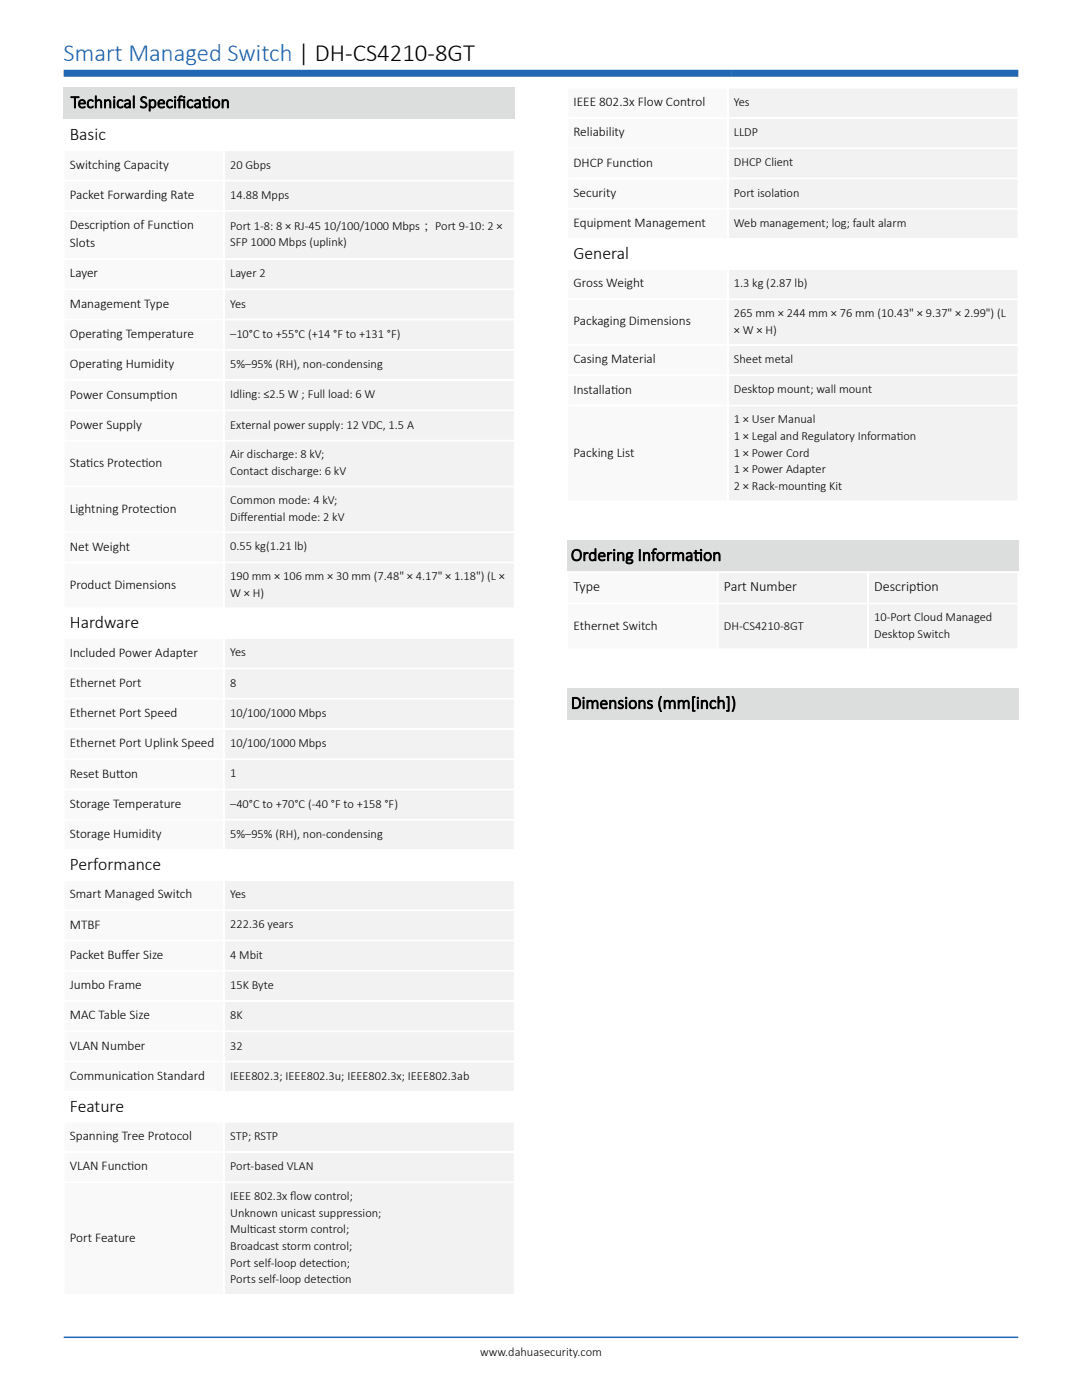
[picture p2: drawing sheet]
<svg xmlns="http://www.w3.org/2000/svg" width="216mm" height="279mm" viewBox="0 0 216 279" stroke-linecap="round" stroke-linejoin="round" font-family="sans-serif">
<defs><g id="words">
<text font-size="4.9" fill="#2068b3" x="12.7" y="12.2">Smart Managed Switch | DH-CS4210-8GT</text>
<g font-size="3.5">
<text x="14.1" y="21.5">Technical Specif</text>
<text x="35.3" y="21.5">icat</text>
<text x="40.3" y="21.5">ion</text>
<text x="13.9" y="28">Basic</text>
<text x="114.4" y="51.7">General</text>
<text x="113.9" y="111.9">Ordering Informat</text>
<text x="138.4" y="111.9">ion</text>
<text x="13.9" y="125.4">Hardware</text>
<text x="113.9" y="141.4">Dimensions (mm[inch])</text>
<text x="13.9" y="173.6">Performance</text>
<text x="13.9" y="221.9">Feature</text>
</g>
<g font-size="2.8">
<text x="114.4" y="118">Type</text>
<text x="144.4" y="118">Part Number</text>
<text x="174.4" y="118">Descript</text>
<text x="182.9" y="118">ion</text>
</g>
<g font-size="2.6">
<text x="114.4" y="21.2">IEEE 802.3x Flow Control</text>
<text x="114.4" y="27.2">Reliability</text>
<text x="13.9" y="33.7">Switching Capacity</text>
<text x="114.4" y="33.3">DHCP Funct</text>
<text x="126.1" y="33.3">ion</text>
<text x="13.9" y="39.7">Packet Forwarding Rate</text>
<text x="114.4" y="39.3">Security</text>
<text x="13.9" y="45.8">Descript</text>
<text x="21.9" y="45.8">ion of Funct</text>
<text x="34.5" y="45.8">ion</text>
<text x="114.4" y="45.3">Equipment Management</text>
<text x="13.9" y="49.3">Slots</text>
<text x="13.9" y="55.4">Layer</text>
<text x="114.4" y="57.4">Gross Weight</text>
<text x="13.9" y="61.4">Management Type</text>
<text x="114.4" y="64.9">Packaging Dimensions</text>
<text x="13.9" y="67.5">Operat</text>
<text x="20.5" y="67.5">ing Temperature</text>
<text x="13.9" y="73.5">Operat</text>
<text x="20.5" y="73.5">ing Humidity</text>
<text x="114.4" y="72.5">Casing Material</text>
<text x="13.9" y="79.5">Power Consumpt</text>
<text x="31.3" y="79.5">ion</text>
<text x="114.4" y="78.6">Installat</text>
<text x="121.9" y="78.6">ion</text>
<text x="13.9" y="85.6">Power Supply</text>
<text x="13.9" y="93.2">Stat</text>
<text x="17.2" y="93.2">ics Protect</text>
<text x="28.2" y="93.2">ion</text>
<text x="114.4" y="91.2">Packing List</text>
<text x="13.9" y="102.3">Lightning Protect</text>
<text x="31.1" y="102.3">ion</text>
<text x="13.9" y="109.9">Net Weight</text>
<text x="13.9" y="117.5">Product Dimensions</text>
<text x="114.4" y="125.7">Ethernet Switch</text>
<text x="13.9" y="131">Included Power Adapter</text>
<text x="13.9" y="137.1">Ethernet Port</text>
<text x="13.9" y="143.1">Ethernet Port Speed</text>
<text x="13.9" y="149.2">Ethernet Port Uplink Speed</text>
<text x="13.9" y="155.2">Reset But</text>
<text x="23.2" y="155.2">ton</text>
<text x="13.9" y="161.2">Storage Temperature</text>
<text x="13.9" y="167.3">Storage Humidity</text>
<text x="13.9" y="179.3">Smart Managed Switch</text>
<text x="13.9" y="185.3">MTBF</text>
<text x="13.9" y="191.4">Packet Buf</text>
<text x="24.2" y="191.4">fer Size</text>
<text x="13.9" y="197.4">Jumbo Frame</text>
<text x="13.9" y="203.5">MAC Table Size</text>
<text x="13.9" y="209.5">VLAN Number</text>
<text x="13.9" y="215.5">Communicat</text>
<text x="26.6" y="215.5">ion Standard</text>
<text x="13.9" y="227.5">Spanning Tree Protocol</text>
<text x="13.9" y="233.6">VLAN Funct</text>
<text x="25.4" y="233.6">ion</text>
<text x="13.9" y="247.8">Port Feature</text>
</g>
<g font-size="2.5">
<text x="146.4" y="21.1">Yes</text>
<text x="146.4" y="27.2">LLDP</text>
<text x="45.9" y="33.6">20 Gbps</text>
<text x="146.4" y="33.2">DHCP Client</text>
<text x="45.9" y="39.7">14.88 Mpps</text>
<text x="146.4" y="39.3">Port isolat</text>
<text x="155.6" y="39.3">ion</text>
<text x="45.9" y="45.8">Port 1-8: 8 × RJ-45 10/100/1000 Mbps； Port 9-10: 2 ×</text>
<text x="146.4" y="45.3">Web management; log; fault alarm</text>
<text x="45.9" y="49.2">SFP 1000 Mbps (uplink)</text>
<text x="45.9" y="55.3">Layer 2</text>
<text x="146.4" y="57.3">1.3 kg (2.87 lb)</text>
<text x="45.9" y="61.4">Yes</text>
<text x="146.4" y="63.2">265 mm × 244 mm × 76 mm (10.43&quot; × 9.37&quot; × 2.99&quot;) (L</text>
<text x="45.9" y="67.4">–10°C to +55°C (+14 °F to +131 °F)</text>
<text x="146.4" y="66.6">× W × H)</text>
<text x="45.9" y="73.5">5%–95% (RH), non-condensing</text>
<text x="146.4" y="72.5">Sheet metal</text>
<text x="45.9" y="79.5">Idling: ≤2.5 W ; Full load: 6 W</text>
<text x="146.4" y="78.5">Desktop mount; wall mount</text>
<text x="45.9" y="85.5">External power supply: 12 VDC, 1.5 A</text>
<text x="146.4" y="84.5">1 × User Manual</text>
<text x="146.4" y="87.8">1 × Legal and Regulatory Informat</text>
<text x="178.9" y="87.8">ion</text>
<text x="45.9" y="91.5">Air discharge: 8 kV;</text>
<text x="45.9" y="94.8">Contact discharge: 6 kV</text>
<text x="146.4" y="91.1">1 × Power Cord</text>
<text x="146.4" y="94.5">1 × Power Adapter</text>
<text x="45.9" y="100.6">Common mode: 4 kV;</text>
<text x="146.4" y="97.8">2 × Rack-mount</text>
<text x="161.1" y="97.8">ing Kit</text>
<text x="45.9" y="103.9">Dif</text>
<text x="48" y="103.9">ferent</text>
<text x="53.9" y="103.9">ial mode: 2 kV</text>
<text x="45.9" y="109.9">0.55 kg(1.21 lb)</text>
<text x="45.9" y="115.8">190 mm × 106 mm × 30 mm (7.48&quot; × 4.17&quot; × 1.18&quot;) (L ×</text>
<text x="45.9" y="119.1">W × H)</text>
<text x="144.4" y="125.6">DH-CS4210-8GT</text>
<text x="174.4" y="124">10-Port Cloud Managed</text>
<text x="45.9" y="131">Yes</text>
<text x="174.4" y="127.3">Desktop Switch</text>
<text x="45.9" y="137">8</text>
<text x="45.9" y="143.1">10/100/1000 Mbps</text>
<text x="45.9" y="149.1">10/100/1000 Mbps</text>
<text x="45.9" y="155.2">1</text>
<text x="45.9" y="161.2">–40°C to +70°C (-40 °F to +158 °F)</text>
<text x="45.9" y="167.2">5%–95% (RH), non-condensing</text>
<text x="45.9" y="179.3">Yes</text>
<text x="45.9" y="185.3">222.36 years</text>
<text x="45.9" y="191.3">4 Mbit</text>
<text x="45.9" y="197.4">15K Byte</text>
<text x="45.9" y="203.4">8K</text>
<text x="45.9" y="209.5">32</text>
<text x="45.9" y="215.5">IEEE802.3; IEEE802.3u; IEEE802.3x; IEEE802.3ab</text>
<text x="45.9" y="227.5">STP; RSTP</text>
<text x="45.9" y="233.5">Port-based VLAN</text>
<text x="45.9" y="239.5">IEEE 802.3x f</text>
<text x="57.9" y="239.5">low control;</text>
<text x="45.9" y="242.8">Unknown unicast suppression;</text>
<text x="45.9" y="246.1">Mult</text>
<text x="45.9" y="249.5">Broadcast storm control;</text>
<text x="49.8" y="246.1">icast storm control;</text>
<text x="45.9" y="252.8">Port self-loop detect</text>
<text x="45.9" y="256.1">Ports self-loop detect</text>
<text x="65.3" y="252.8">ion;</text>
<text x="66.2" y="256.1">ion</text>
<text x="95.8" y="270.5">www.dahuasecurity.com</text>
</g>
</g></defs>
<path d="M12.7 17.5h90v6.3h-90z" fill-rule="evenodd" fill="#dcdddd"/>
<path d="M12.9 30.2h31.6v5.7h-31.6z" fill-rule="evenodd" fill="#f9f9f9"/>
<path d="M44.9 30.2h57.6v5.7h-57.6z" fill-rule="evenodd" fill="#f2f2f2"/>
<path d="M12.9 36.2h31.6v5.7h-31.6z" fill-rule="evenodd" fill="#f9f9f9"/>
<path d="M44.9 36.2h57.6v5.7h-57.6z" fill-rule="evenodd" fill="#f2f2f2"/>
<path d="M12.9 42.3h31.6v9.2h-31.6z" fill-rule="evenodd" fill="#f9f9f9"/>
<path d="M44.9 42.3h57.6v9.2h-57.6z" fill-rule="evenodd" fill="#f2f2f2"/>
<path d="M12.9 51.9h31.6v5.7h-31.6z" fill-rule="evenodd" fill="#f9f9f9"/>
<path d="M44.9 51.9h57.6v5.7h-57.6z" fill-rule="evenodd" fill="#f2f2f2"/>
<path d="M12.9 57.9h31.6v5.7h-31.6z" fill-rule="evenodd" fill="#f9f9f9"/>
<path d="M44.9 57.9h57.6v5.7h-57.6z" fill-rule="evenodd" fill="#f2f2f2"/>
<path d="M12.9 64h31.6v5.6h-31.6z" fill-rule="evenodd" fill="#f9f9f9"/>
<path d="M44.9 64h57.6v5.6h-57.6z" fill-rule="evenodd" fill="#f2f2f2"/>
<path d="M12.9 70h31.6v5.7h-31.6z" fill-rule="evenodd" fill="#f9f9f9"/>
<path d="M44.9 70h57.6v5.7h-57.6z" fill-rule="evenodd" fill="#f2f2f2"/>
<path d="M12.9 76h31.6v5.7h-31.6z" fill-rule="evenodd" fill="#f9f9f9"/>
<path d="M44.9 76h57.6v5.7h-57.6z" fill-rule="evenodd" fill="#f2f2f2"/>
<path d="M12.9 82.1h31.6v5.7h-31.6z" fill-rule="evenodd" fill="#f9f9f9"/>
<path d="M44.9 82.1h57.6v5.7h-57.6z" fill-rule="evenodd" fill="#f2f2f2"/>
<path d="M12.9 88.1h31.6v8.8h-31.6z" fill-rule="evenodd" fill="#f9f9f9"/>
<path d="M44.9 88.1h57.6v8.8h-57.6z" fill-rule="evenodd" fill="#f2f2f2"/>
<path d="M12.9 97.3h31.6v8.7h-31.6z" fill-rule="evenodd" fill="#f9f9f9"/>
<path d="M44.9 97.3h57.6v8.7h-57.6z" fill-rule="evenodd" fill="#f2f2f2"/>
<path d="M12.9 106.4h31.6v5.7h-31.6z" fill-rule="evenodd" fill="#f9f9f9"/>
<path d="M44.9 106.4h57.6v5.7h-57.6z" fill-rule="evenodd" fill="#f2f2f2"/>
<path d="M12.9 112.4h31.6v8.8h-31.6z" fill-rule="evenodd" fill="#f9f9f9"/>
<path d="M44.9 112.4h57.6v8.8h-57.6z" fill-rule="evenodd" fill="#f2f2f2"/>
<g fill="none" stroke="#fff" stroke-width=".35">
<path d="M12.5 36h90.4M12.5 30h90.4M12.7 29.8v91.8M44.7 29.8v91.8M102.7 29.8v91.8M12.5 42.1h90.4M12.5 51.7h90.4M12.5 57.7h90.4M12.5 63.8h90.4M12.5 69.8h90.4M12.5 75.9h90.4M12.5 81.9h90.4"/>
<path d="M12.5 87.9h90.4M12.5 97.1h90.4M12.5 106.2h90.4M12.5 112.3h90.4M12.5 121.4h90.4"/>
</g>
<path d="M12.9 127.5h31.6v5.7h-31.6z" fill-rule="evenodd" fill="#f9f9f9"/>
<path d="M44.9 127.5h57.6v5.7h-57.6z" fill-rule="evenodd" fill="#f2f2f2"/>
<path d="M12.9 133.6h31.6v5.7h-31.6z" fill-rule="evenodd" fill="#f9f9f9"/>
<path d="M44.9 133.6h57.6v5.7h-57.6z" fill-rule="evenodd" fill="#f2f2f2"/>
<path d="M12.9 139.6h31.6v5.7h-31.6z" fill-rule="evenodd" fill="#f9f9f9"/>
<path d="M44.9 139.6h57.6v5.7h-57.6z" fill-rule="evenodd" fill="#f2f2f2"/>
<path d="M12.9 145.7h31.6v5.6h-31.6z" fill-rule="evenodd" fill="#f9f9f9"/>
<path d="M44.9 145.7h57.6v5.6h-57.6z" fill-rule="evenodd" fill="#f2f2f2"/>
<path d="M12.9 151.7h31.6v5.7h-31.6z" fill-rule="evenodd" fill="#f9f9f9"/>
<path d="M44.9 151.7h57.6v5.7h-57.6z" fill-rule="evenodd" fill="#f2f2f2"/>
<path d="M12.9 157.7h31.6v5.7h-31.6z" fill-rule="evenodd" fill="#f9f9f9"/>
<path d="M44.9 157.7h57.6v5.7h-57.6z" fill-rule="evenodd" fill="#f2f2f2"/>
<path d="M12.9 163.8h31.6v5.7h-31.6z" fill-rule="evenodd" fill="#f9f9f9"/>
<path d="M44.9 163.8h57.6v5.7h-57.6z" fill-rule="evenodd" fill="#f2f2f2"/>
<path d="M12.5 133.4h90.4M12.5 139.4h90.4M12.5 127.4h90.4M12.7 127.2v42.6M44.7 127.2v42.6M102.7 127.2v42.6M12.5 145.5h90.4M12.5 151.5h90.4M12.5 157.6h90.4M12.5 169.6h90.4M12.5 163.6h90.4" fill="none" stroke="#fff" stroke-width=".35"/>
<path d="M12.9 175.8h31.6v5.7h-31.6z" fill-rule="evenodd" fill="#f9f9f9"/>
<path d="M44.9 175.8h57.6v5.7h-57.6z" fill-rule="evenodd" fill="#f2f2f2"/>
<path d="M12.9 181.8h31.6v5.7h-31.6z" fill-rule="evenodd" fill="#f9f9f9"/>
<path d="M44.9 181.8h57.6v5.7h-57.6z" fill-rule="evenodd" fill="#f2f2f2"/>
<path d="M12.9 187.9h31.6v5.7h-31.6z" fill-rule="evenodd" fill="#f9f9f9"/>
<path d="M44.9 187.9h57.6v5.7h-57.6z" fill-rule="evenodd" fill="#f2f2f2"/>
<path d="M12.9 193.9h31.6v5.7h-31.6z" fill-rule="evenodd" fill="#f9f9f9"/>
<path d="M44.9 193.9h57.6v5.7h-57.6z" fill-rule="evenodd" fill="#f2f2f2"/>
<path d="M12.9 200h31.6v5.6h-31.6z" fill-rule="evenodd" fill="#f9f9f9"/>
<path d="M44.9 200h57.6v5.6h-57.6z" fill-rule="evenodd" fill="#f2f2f2"/>
<path d="M12.9 206h31.6v5.7h-31.6z" fill-rule="evenodd" fill="#f9f9f9"/>
<path d="M44.9 206h57.6v5.7h-57.6z" fill-rule="evenodd" fill="#f2f2f2"/>
<path d="M12.9 212h31.6v5.7h-31.6z" fill-rule="evenodd" fill="#f9f9f9"/>
<path d="M44.9 212h57.6v5.7h-57.6z" fill-rule="evenodd" fill="#f2f2f2"/>
<path d="M12.5 175.6h90.4M12.7 175.4v42.7M44.7 175.4v42.7M102.7 175.4v42.7M12.5 181.7h90.4M12.5 187.7h90.4M12.5 193.7h90.4M12.5 199.8h90.4M12.5 217.9h90.4M12.5 205.8h90.4M12.5 211.9h90.4" fill="none" stroke="#fff" stroke-width=".35"/>
<path d="M12.9 224h31.6v5.7h-31.6z" fill-rule="evenodd" fill="#f9f9f9"/>
<path d="M44.9 224h57.6v5.7h-57.6z" fill-rule="evenodd" fill="#f2f2f2"/>
<path d="M12.9 230.1h31.6v5.7h-31.6z" fill-rule="evenodd" fill="#f9f9f9"/>
<path d="M44.9 230.1h57.6v5.7h-57.6z" fill-rule="evenodd" fill="#f2f2f2"/>
<path d="M12.9 236.1h31.6v22.1h-31.6z" fill-rule="evenodd" fill="#f9f9f9"/>
<path d="M44.9 236.1h57.6v22.1h-57.6z" fill-rule="evenodd" fill="#f2f2f2"/>
<path d="M12.5 229.9h90.4M12.5 235.9h90.4M12.5 223.9h90.4M12.7 223.7v34.9M44.7 223.7v34.9M102.7 223.7v34.9M12.5 258.4h90.4" fill="none" stroke="#fff" stroke-width=".35"/>
<path d="M113.4 17.7h31.6v5.7h-31.6z" fill-rule="evenodd" fill="#f9f9f9"/>
<path d="M145.4 17.7h57.6v5.7h-57.6z" fill-rule="evenodd" fill="#f2f2f2"/>
<path d="M113.4 23.7h31.6v5.7h-31.6z" fill-rule="evenodd" fill="#f9f9f9"/>
<path d="M145.4 23.7h57.6v5.7h-57.6z" fill-rule="evenodd" fill="#f2f2f2"/>
<path d="M113.4 29.8h31.6v5.6h-31.6z" fill-rule="evenodd" fill="#f9f9f9"/>
<path d="M145.4 29.8h57.6v5.6h-57.6z" fill-rule="evenodd" fill="#f2f2f2"/>
<path d="M113.4 35.8h31.6v5.7h-31.6z" fill-rule="evenodd" fill="#f9f9f9"/>
<path d="M145.4 35.8h57.6v5.7h-57.6z" fill-rule="evenodd" fill="#f2f2f2"/>
<path d="M113.4 41.8h31.6v5.7h-31.6z" fill-rule="evenodd" fill="#f9f9f9"/>
<path d="M145.4 41.8h57.6v5.7h-57.6z" fill-rule="evenodd" fill="#f2f2f2"/>
<path d="M113 17.5h90.4M113.2 17.3v30.6M145.2 17.3v30.6M203.2 17.3v30.6M113 23.5h90.4M113 29.6h90.4M113 35.6h90.4M113 41.7h90.4M113 47.7h90.4" fill="none" stroke="#fff" stroke-width=".35"/>
<path d="M113.4 53.8h31.6v5.7h-31.6z" fill-rule="evenodd" fill="#f9f9f9"/>
<path d="M145.4 53.8h57.6v5.7h-57.6z" fill-rule="evenodd" fill="#f2f2f2"/>
<path d="M113.4 59.9h31.6v8.8h-31.6z" fill-rule="evenodd" fill="#f9f9f9"/>
<path d="M145.4 59.9h57.6v8.8h-57.6z" fill-rule="evenodd" fill="#f2f2f2"/>
<path d="M113.4 69h31.6v5.7h-31.6z" fill-rule="evenodd" fill="#f9f9f9"/>
<path d="M145.4 69h57.6v5.7h-57.6z" fill-rule="evenodd" fill="#f2f2f2"/>
<path d="M113.4 75.1h31.6v5.7h-31.6z" fill-rule="evenodd" fill="#f9f9f9"/>
<path d="M145.4 75.1h57.6v5.7h-57.6z" fill-rule="evenodd" fill="#f2f2f2"/>
<path d="M113.4 81.1h31.6v18.8h-31.6z" fill-rule="evenodd" fill="#f9f9f9"/>
<path d="M145.4 81.1h57.6v18.8h-57.6z" fill-rule="evenodd" fill="#f2f2f2"/>
<path d="M113 59.7h90.4M113 53.7h90.4M113.2 53.5v46.7M145.2 53.5v46.7M203.2 53.5v46.7M113 68.8h90.4M113 74.9h90.4M113 80.9h90.4M113 100.1h90.4" fill="none" stroke="#fff" stroke-width=".35"/>
<path d="M113.2 107.9h90v6.3h-90z" fill-rule="evenodd" fill="#dcdddd"/>
<path d="M113.4 114.3h29.6v6h-29.6z" fill-rule="evenodd" fill="#f9f9f9"/>
<g fill="#f2f2f2">
<path d="M143.4 114.3h29.6v6h-29.6z" fill-rule="evenodd"/>
<path d="M173.4 114.3h29.6v6h-29.6z" fill-rule="evenodd"/>
</g>
<path d="M113.4 120.6h29.6v8.8h-29.6z" fill-rule="evenodd" fill="#f9f9f9"/>
<g fill="#f2f2f2">
<path d="M143.4 120.6h29.6v8.8h-29.6z" fill-rule="evenodd"/>
<path d="M173.4 120.6h29.6v8.8h-29.6z" fill-rule="evenodd"/>
</g>
<path d="M113 114.2h90.4M113.2 114v15.8M143.2 114v15.8M173.2 114v15.8M203.2 114v15.8M113 129.6h90.4M113 120.4h90.4" fill="none" stroke="#fff" stroke-width=".35"/>
<path d="M113.2 137.4h90v6.3h-90z" fill-rule="evenodd" fill="#dcdddd"/>
<path d="M12.7 14.6h190.5" fill="none" stroke="#2068b3" stroke-width="1.4"/>
<path d="M12.7 266.9h190.5" fill="none" stroke="#2068b3" stroke-width=".3"/>
<use href="#words"/>
</svg>
